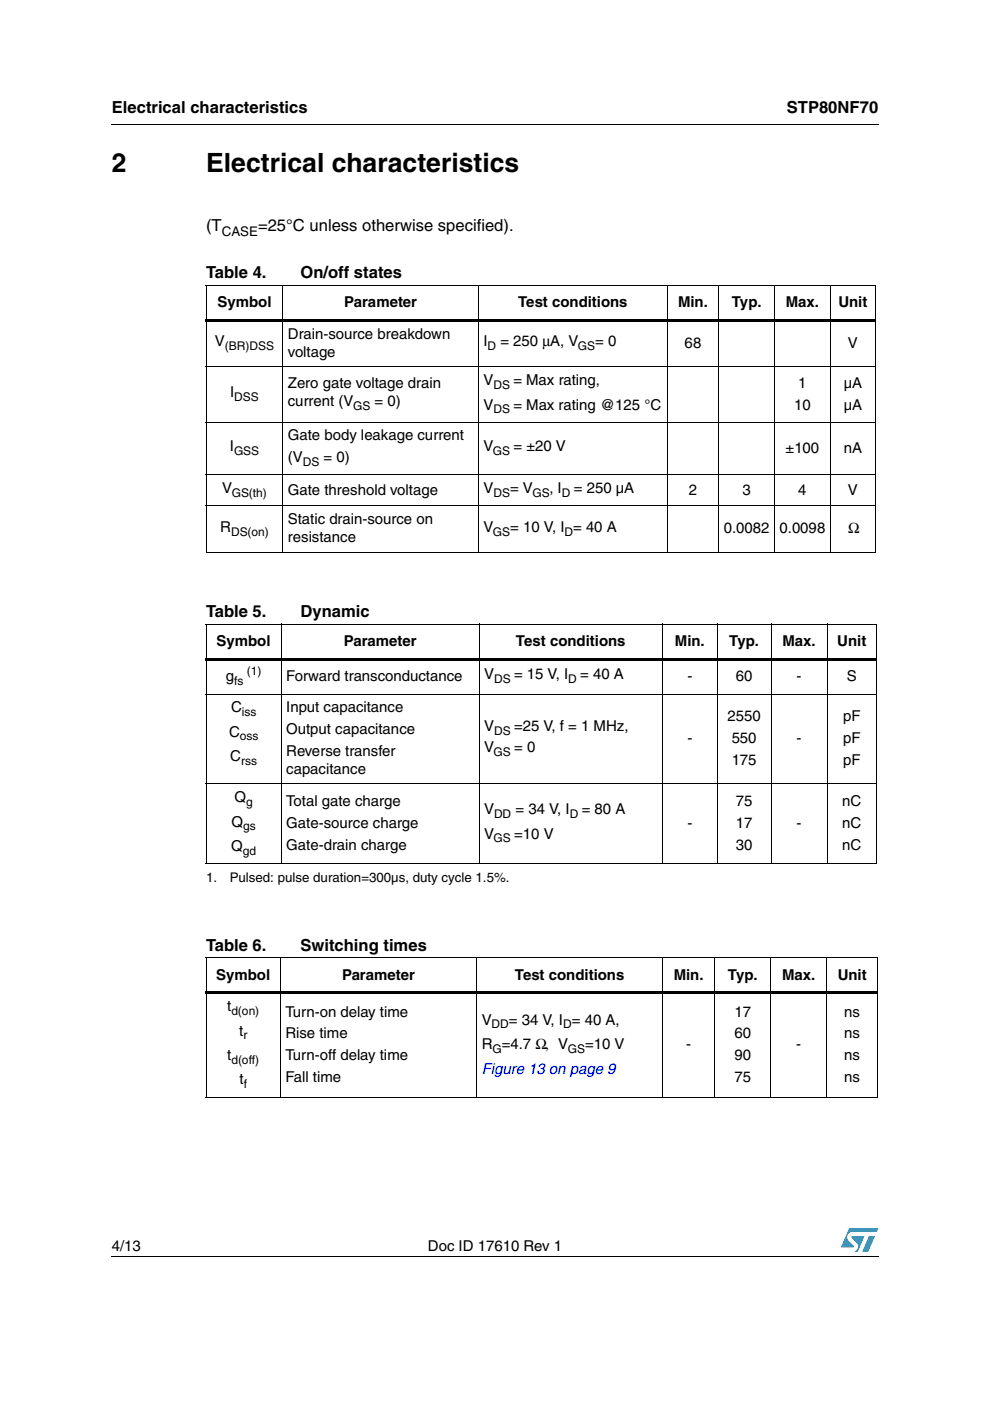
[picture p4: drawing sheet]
<svg xmlns="http://www.w3.org/2000/svg" width="210mm" height="297mm" viewBox="0 0 210 297" stroke-linecap="round" stroke-linejoin="round" font-family="sans-serif">
<defs><g id="words">
<g font-size="5.6">
<text x="23.7" y="36.4">2</text>
<text x="43.7" y="36.4">Electrical characteristics</text>
</g>
<g font-size="3.5">
<text x="23.7" y="23.9">Electrical characteristics</text>
<text x="166.8" y="23.9">STP80NF70</text>
<text x="43.7" y="49.1">(T</text>
<text x="54.7" y="49.1">=25°C unless otherwise specified).</text>
<text x="43.7" y="58.9">Table 4.</text>
<text x="63.7" y="58.9">On/off states</text>
<text x="43.7" y="130.8">Table 5.</text>
<text x="63.7" y="130.8">Dynamic</text>
<text x="43.7" y="201.6">Table 6.</text>
<text x="63.7" y="201.6">Switching times</text>
</g>
<g font-size="3.2">
<text x="46.1" y="65.1">Symbol</text>
<text x="73" y="65.1">Parameter</text>
<text x="109.9" y="65.1">Test conditions</text>
<text x="143.8" y="65.1">Min.</text>
<text x="155.2" y="65.1">Typ.</text>
<text x="166.6" y="65.1">Max.</text>
<text x="177.8" y="65.1">Unit</text>
<text x="61" y="71.8">Drain-source breakdown</text>
<text x="45.6" y="73.4">V</text>
<text x="61" y="75.6">voltage</text>
<text x="102.5" y="73.4">I</text>
<text x="106.1" y="73.4">= 250 µA, V</text>
<text x="126.2" y="73.4">= 0</text>
<text x="145.2" y="73.7">68</text>
<text x="179.8" y="73.7">V</text>
<text x="61" y="82.3">Zero gate voltage drain</text>
<text x="102.5" y="81.6">V</text>
<text x="108.8" y="81.6">= Max rating,</text>
<text x="169.2" y="82.2">1</text>
<text x="178.9" y="82.2">µA</text>
<text x="48.8" y="84.2">I</text>
<text x="61" y="86.2">current (V</text>
<text x="79.4" y="86.2">= 0)</text>
<text x="102.5" y="86.8">V</text>
<text x="108.8" y="86.8">= Max rating @125 °C</text>
<text x="168.4" y="86.8">10</text>
<text x="178.9" y="86.8">µA</text>
<text x="48.7" y="95.7">I</text>
<text x="61" y="93.4">Gate body leakage current</text>
<text x="102.5" y="95.7">V</text>
<text x="108.9" y="95.7">= ±20 V</text>
<text x="166.6" y="96">±100</text>
<text x="178.9" y="96">nA</text>
<text x="61" y="98">(V</text>
<text x="68.6" y="98">= 0)</text>
<text x="47.1" y="104.6">V</text>
<text x="61" y="104.9">Gate threshold voltage</text>
<text x="102.5" y="104.6">V</text>
<text x="108.1" y="104.6">= V</text>
<text x="116.5" y="104.6">, I</text>
<text x="121.7" y="104.6">= 250 µA</text>
<text x="146" y="104.9">2</text>
<text x="157.4" y="104.9">3</text>
<text x="169.2" y="104.9">4</text>
<text x="179.8" y="104.9">V</text>
<text x="46.7" y="112.8">R</text>
<text x="61" y="111.1">Static drain-source on</text>
<text x="102.5" y="112.8">V</text>
<text x="108.2" y="112.8">= 10 V, I = 40 A</text>
<text x="153.5" y="113.1">0.0082 0.0098</text>
<text x="179.8" y="113.1">Ω</text>
<text x="61" y="115">resistance</text>
<text x="45.9" y="136.9">Symbol</text>
<text x="72.9" y="136.9">Parameter</text>
<text x="109.4" y="136.9">Test conditions</text>
<text x="143.1" y="136.9">Min.</text>
<text x="154.6" y="136.9">Typ.</text>
<text x="165.9" y="136.9">Max.</text>
<text x="177.5" y="136.9">Unit</text>
<text x="47.9" y="144.4">g</text>
<text x="60.7" y="144.3">Forward transconductance</text>
<text x="102.6" y="144">V</text>
<text x="109" y="144">= 15 V, I</text>
<text x="123" y="144">= 40 A</text>
<text x="145.7" y="144.3">-</text>
<text x="156" y="144.3">60</text>
<text x="168.9" y="144.3">-</text>
<text x="179.6" y="144.3">S</text>
<text x="49" y="151">C</text>
<text x="60.7" y="151">Input capacitance</text>
<text x="60.7" y="155.6">Output capacitance</text>
<text x="102.6" y="155">V</text>
<text x="109" y="155">=25 V, f = 1 MHz,</text>
<text x="154.2" y="153">2550</text>
<text x="178.8" y="153">pF</text>
<text x="48.6" y="156.2">C</text>
<text x="48.8" y="161.4">C</text>
<text x="60.7" y="160.2">Reverse transfer</text>
<text x="102.6" y="159.5">V</text>
<text x="109" y="159.5">= 0</text>
<text x="145.7" y="157.5">-</text>
<text x="155.1" y="157.5">550</text>
<text x="168.9" y="157.5">-</text>
<text x="178.8" y="157.5">pF</text>
<text x="60.7" y="164.1">capacitance</text>
<text x="155.1" y="162.1">175</text>
<text x="178.8" y="162.1">pF</text>
<text x="49.7" y="170.1">Q</text>
<text x="60.7" y="170.9">Total gate charge</text>
<text x="102.6" y="172.7">V</text>
<text x="109.3" y="172.7">= 34 V, I</text>
<text x="123.3" y="172.7">= 80 A</text>
<text x="156" y="170.9">75</text>
<text x="178.6" y="170.9">nC</text>
<text x="49.1" y="175.2">Q</text>
<text x="60.7" y="175.5">Gate-source charge</text>
<text x="102.6" y="177.8">V</text>
<text x="109" y="177.8">=10 V</text>
<text x="145.7" y="175.5">-</text>
<text x="156" y="175.5">17</text>
<text x="168.9" y="175.5">-</text>
<text x="178.6" y="175.5">nC</text>
<text x="49" y="180.4">Q</text>
<text x="60.7" y="180.1">Gate-drain charge</text>
<text x="156" y="180.1">30</text>
<text x="178.6" y="180.1">nC</text>
<text x="45.8" y="207.7">Symbol</text>
<text x="72.6" y="207.7">Parameter</text>
<text x="109.1" y="207.7">Test conditions</text>
<text x="142.8" y="207.7">Min.</text>
<text x="154.3" y="207.7">Typ.</text>
<text x="165.8" y="207.7">Max.</text>
<text x="177.6" y="207.7">Unit</text>
<text x="48.2" y="214.4">t</text>
<text x="60.5" y="215.6">Turn-on delay time</text>
<text x="155.7" y="215.6">17</text>
<text x="179" y="215.6">ns</text>
<text x="50.7" y="219.6">t</text>
<text x="60.5" y="220.2">Rise time</text>
<text x="102.1" y="217.3">V</text>
<text x="107.9" y="217.3">= 34 V, I = 40 A,</text>
<text x="155.7" y="220.2">60</text>
<text x="179" y="220.2">ns</text>
<text x="48.2" y="224.7">t</text>
<text x="60.5" y="224.7">Turn-off delay time</text>
<text x="102.1" y="222.4">R =4.7 Ω, V</text>
<text x="124" y="222.4">=10 V</text>
<text x="145.5" y="222.4">-</text>
<text x="155.7" y="224.7">90</text>
<text x="168.8" y="222.4">-</text>
<text x="179" y="224.7">ns</text>
<text x="50.8" y="229.9">t</text>
<text x="60.5" y="229.3">Fall time</text>
<text x="155.7" y="229.3">75</text>
<text x="179" y="229.3">ns</text>
<text x="23.7" y="265.1">4/13</text>
<text x="90.7" y="265.1">Doc ID 17610 Rev 1</text>
</g>
<text font-size="3.2" fill="#00f" x="102.1" y="227.6">Figure 13 on page 9</text>
<g font-size="2.8">
<text x="47" y="50">CASE</text>
<text x="43.7" y="187">1.</text>
<text x="48.7" y="187">Pulsed: pulse duration=300µs, duty cycle 1.5%.</text>
</g>
<g font-size="2.5">
<text x="47.7" y="74.2">(BR)DSS</text>
<text x="103.4" y="74.2">D</text>
<text x="122.5" y="74.2">GS</text>
<text x="104.6" y="82.4">DS</text>
<text x="49.7" y="85">DSS</text>
<text x="74.9" y="87">GS</text>
<text x="104.6" y="87.6">DS</text>
<text x="49.6" y="96.5">GSS</text>
<text x="64.2" y="98.8">DS</text>
<text x="104.5" y="96.5">GS</text>
<text x="49.1" y="105.3">GS(th)</text>
<text x="104.6" y="105.3">DS</text>
<text x="112.9" y="105.3">GS</text>
<text x="119.1" y="105.3">D</text>
<text x="49" y="113.6">DS(on)</text>
<text x="104.5" y="113.6">GS</text>
<text x="119.7" y="113.6">D</text>
<text x="52.3" y="143.2">(1)</text>
<text x="49.7" y="145.2">fs</text>
<text x="104.8" y="144.8">DS</text>
<text x="120.5" y="144.8">D</text>
<text x="51.3" y="151.8">iss</text>
<text x="104.8" y="155.8">DS</text>
<text x="50.8" y="157">oss</text>
<text x="104.6" y="160.3">GS</text>
<text x="51.1" y="162.2">rss</text>
<text x="52.2" y="170.9">g</text>
<text x="104.8" y="173.5">DD</text>
<text x="120.8" y="173.5">D</text>
<text x="51.6" y="176">gs</text>
<text x="104.6" y="178.6">GS</text>
<text x="51.5" y="181.2">gd</text>
<text x="49.1" y="215.2">d(on)</text>
<text x="51.6" y="220.4">r</text>
<text x="104.2" y="218.1">DD</text>
<text x="119.4" y="218.1">D</text>
<text x="49.1" y="225.5">d(off)</text>
<text x="104.4" y="223.2">G</text>
<text x="120.4" y="223.2">GS</text>
<text x="51.7" y="230.7">f</text>
</g>
</g></defs>
<g fill="#0099d8">
<path d="M184.2 262.1h1.3l-1.4 3.3h-1.3z"/>
<path d="M180 260.5h6.2l-.3 .7h-5.2a1.13 1.13 0 0 0-1 .7 1.13 1.13 0 0 0 .3 1.2l1 1v.3l-2.7 .1z"/>
<path d="M180.6 262.1h2.7l-1.4 3.3h-.7a1.18 1.18 0 0 0 .4-1.9l-1-1.1z"/>
</g>
<path d="M23.6 26.2l.1 .2zM43.6 67.6h142.1v.6h-142.1zM43.6 139.5h142.3v.5h-142.3zM43.6 210.3h142.6v.5h-142.6zM23.6 266.3l.1 .1z" fill="#000"/>
<g fill="none" stroke="#000" stroke-width=".21">
<path d="M23.7 26.3h162.6M43.6 60.5h142.1M43.6 77.8h142.1M43.7 60.6v7M43.7 68.2v48.9M60 60.4v56.8M101.4 60.4v56.8M141.5 60.4v56.8M152.4 60.4v56.8M164.2 60.4v56.8M176 60.4v56.8M185.7 60.6v7"/>
<path d="M185.7 68.2v48.9M43.6 89.5h142.1M43.6 100.7h142.1M43.6 107.3h142.1M43.6 117.1h108.7M152.5 117.1h23.5M176.1 117.1h9.6M43.6 132.3h142.3M43.7 132.4v7M43.7 140v43M59.6 132.2v51M101.6 132.2v51"/>
<path d="M140.4 132.2v51M152.1 132.2v51M163.5 132.2v51M175.4 132.2v51M185.8 132.4v7M185.8 140v43M43.6 147.2h142.3M43.6 166.2h142.3M43.6 183.1h108.4M152.1 183.1h23.2M175.5 183.1h10.4M43.6 203.1h142.6"/>
<path d="M43.7 203.2v7M43.7 210.8v21.7M59.5 203v29.7M101.1 203v29.7M140.5 203v29.7M151.6 203v29.7M163.4 203v29.7M175.3 203v29.7M186.1 203.2v7M186.1 210.8v21.7M43.6 232.6h142.6M23.7 266.3h162.6"/>
</g>
<use href="#words"/>
</svg>
